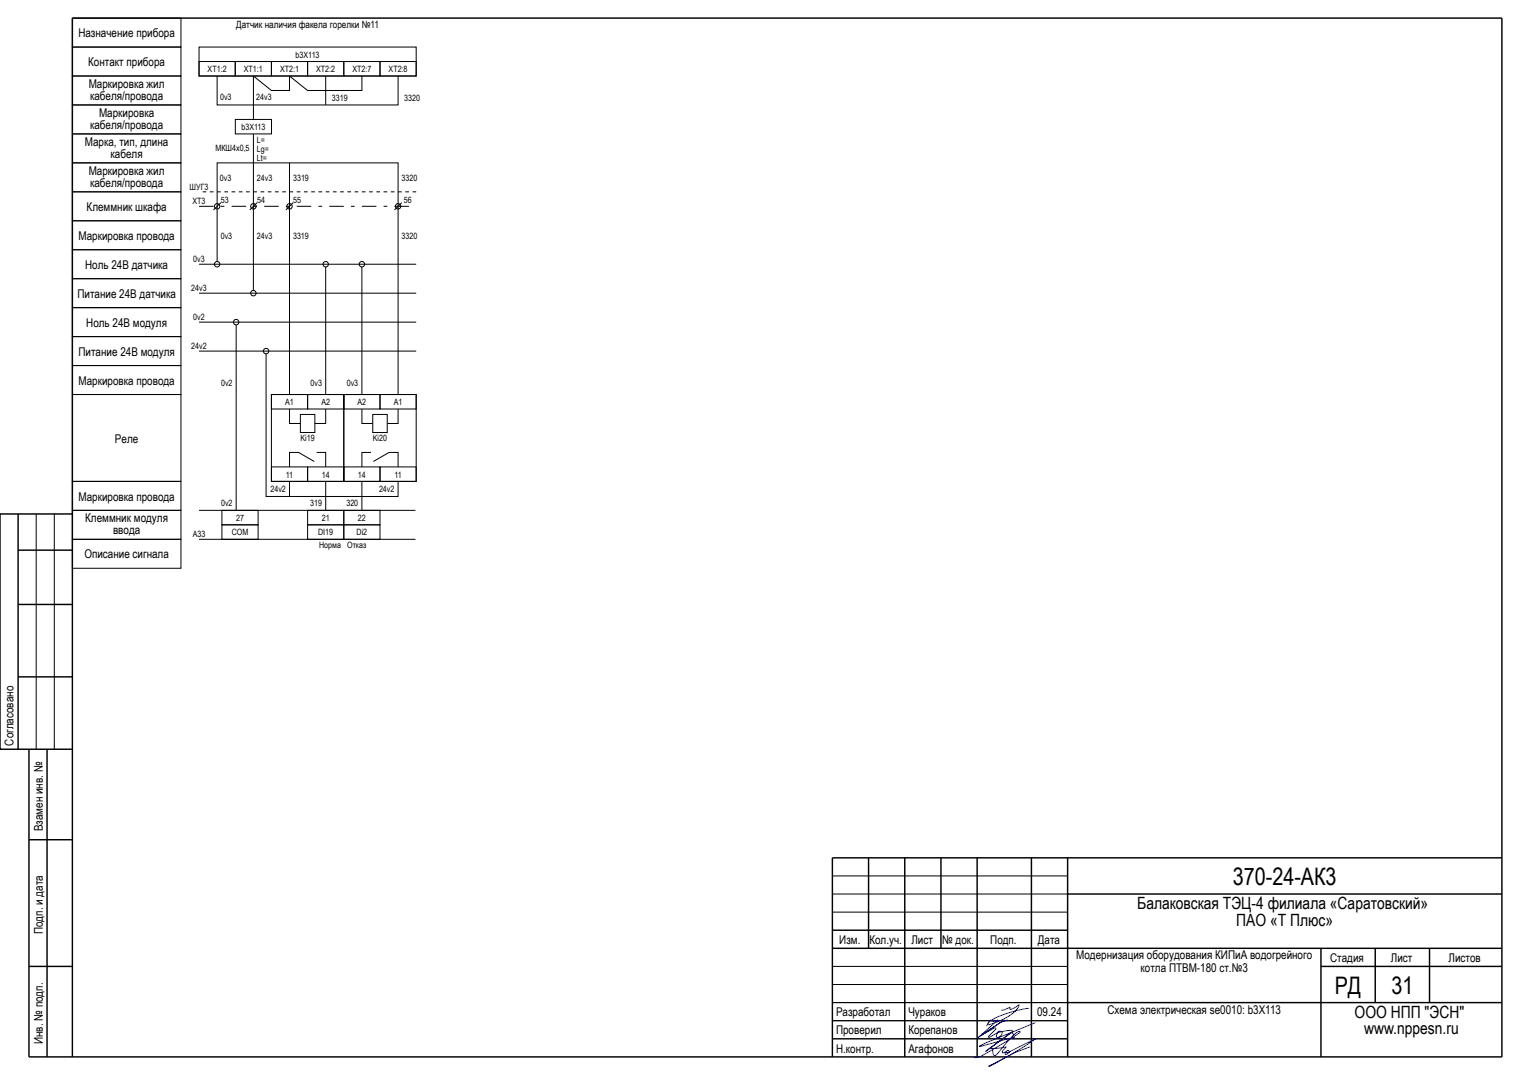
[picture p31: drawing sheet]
<svg xmlns="http://www.w3.org/2000/svg" width="420mm" height="297mm" viewBox="0 0 420 297" stroke-linecap="round" stroke-linejoin="round" font-family="sans-serif">
<defs><g id="words">
<g font-size="6.7">
<text x="340.6" y="244.6">370-24-АК3</text>
<text x="368.8" y="274.7">РД</text>
<text x="384.5" y="274.6">31</text>
</g>
<g font-size="4.7">
<text x="314.2" y="251.1">Балаковская ТЭЦ-4 филиала «Саратовский»</text>
<text x="341.6" y="255.8">ПАО «Т Плюс»</text>
<text x="374.3" y="281.1">ООО НПП &quot;ЭСН&quot;</text>
<text x="376.9" y="285.8">www.nppesn.ru</text>
</g>
<g font-size="3.3">
<text x="21.7" y="10.2">Назначение прибора</text>
<text x="24.4" y="18.2">Контакт прибора</text>
<text x="24.5" y="24.2">Маркировка жил</text>
<text x="24.9" y="27.6">кабеля/провода</text>
<text x="24.9" y="35.6">кабеля/провода</text>
<text x="27.4" y="32.2">Маркировка</text>
<text x="23.5" y="40.2">Марка, тип, длина</text>
<text x="30.6" y="43.6">кабеля</text>
<text x="24.5" y="48.2">Маркировка жил</text>
<text x="24.9" y="51.6">кабеля/провода</text>
<text x="23.9" y="58.3">Клеммник шкафа</text>
<text x="21.7" y="66.3">Маркировка провода</text>
<text x="23.5" y="74.3">Ноль 24В датчика</text>
<text x="21.4" y="82.3">Питание 24В датчика</text>
<text x="23.8" y="90.3">Ноль 24В модуля</text>
<text x="21.7" y="98.3">Питание 24В модуля</text>
<text x="21.7" y="106.3">Маркировка провода</text>
<text x="31.8" y="122.3">Реле</text>
<text x="21.7" y="138.3">Маркировка провода</text>
<text x="23.6" y="144.2">Клеммник модуля</text>
<text x="31.2" y="147.6">ввода</text>
<text x="23.3" y="154.3">Описание сигнала</text>
<text x="3.8" y="206" transform="rotate(-90 3.8 206)">Согласовано</text>
<text x="11.8" y="229.7" transform="rotate(-90 11.8 229.7)">Взамен инв. №</text>
<text x="11.8" y="258.1" transform="rotate(-90 11.8 258.1)">Подп. и дата</text>
<text x="231.9" y="260.8">Изм.</text>
<text x="240.2" y="260.8">Кол.уч.</text>
<text x="251.8" y="260.8">Лист</text>
<text x="260.4" y="260.8">№ док.</text>
<text x="273.6" y="260.8">Подп.</text>
<text x="286.8" y="260.8">Дата</text>
<text x="297.4" y="265.1">Модернизация оборудования КИПиА водогрейного</text>
<text x="315.2" y="268.4">котла ПТВМ-180 ст.№3</text>
<text x="367.5" y="265.8">Стадия</text>
<text x="384.3" y="265.8">Лист</text>
<text x="400.3" y="265.8">Листов</text>
<text x="231" y="280.7">Разработал</text>
<text x="251" y="280.8">Чураков</text>
<text x="286.6" y="280.8">09.24</text>
<text x="306" y="280.1">Схема электрическая se0010: b3X113</text>
<text x="231" y="285.8">Проверил</text>
<text x="251" y="285.8">Корепанов</text>
<text x="11.8" y="288.5" transform="rotate(-90 11.8 288.5)">Инв. № подп.</text>
<text x="231" y="290.8">Н.контр.</text>
<text x="251" y="290.8">Агафонов</text>
</g>
<text font-size="2.8" x="65.2" y="7.8">Датчик наличия факела горелки №11</text>
<g font-size="2.4">
<text x="81.7" y="15.9">b3X113</text>
<text x="57.4" y="19.9">XT1:2</text>
<text x="67.4" y="19.9">XT1:1</text>
<text x="77.4" y="19.9">XT2:1</text>
<text x="87.4" y="19.9">XT2:2</text>
<text x="97.4" y="19.9">XT2:7</text>
<text x="107.4" y="19.9">XT2:8</text>
<text x="60.8" y="27.7">0v3</text>
<text x="70.8" y="27.7">24v3</text>
<text x="91.7" y="27.9">3319</text>
<text x="111.7" y="27.9">3320</text>
<text x="66.7" y="35.9">b3X113</text>
<text x="59.6" y="41.8">МКШ4х0,5</text>
<text x="71" y="39.4">L=</text>
<text x="71" y="41.9">Lg=</text>
<text x="71" y="44.6">Lt=</text>
<text x="52.4" y="52.4">ШУГ3</text>
<text x="60.8" y="49.9">0v3</text>
<text x="71" y="49.9">24v3</text>
<text x="81" y="49.9">3319</text>
<text x="110.9" y="49.9">3320</text>
<text x="53.2" y="56.5">XT3</text>
<text x="61" y="55.9">53</text>
<text x="71" y="55.9">54</text>
<text x="81" y="55.9">55</text>
<text x="111.6" y="56">56</text>
<text x="61" y="65.9">0v3</text>
<text x="71" y="65.9">24v3</text>
<text x="81" y="65.9">3319</text>
<text x="111" y="65.9">3320</text>
<text x="53.4" y="72.5">0v3</text>
<text x="52.9" y="80.5">24v3</text>
<text x="53.4" y="88.5">0v2</text>
<text x="52.9" y="96.5">24v2</text>
<text x="61.1" y="106.5">0v2</text>
<text x="85.8" y="106.5">0v3</text>
<text x="95.8" y="106.5">0v3</text>
<text x="78.8" y="111.9">A1</text>
<text x="88.8" y="111.9">A2</text>
<text x="98.8" y="111.9">A2</text>
<text x="108.8" y="111.9">A1</text>
<text x="83" y="121.9">Ki19</text>
<text x="103" y="121.9">Ki20</text>
<text x="79" y="131.9">11</text>
<text x="88.9" y="131.9">14</text>
<text x="98.9" y="131.9">14</text>
<text x="109" y="131.9">11</text>
<text x="74.7" y="135.9">24v2</text>
<text x="104.7" y="135.9">24v2</text>
<text x="61.1" y="139.9">0v2</text>
<text x="65.2" y="143.9">27</text>
<text x="85.7" y="139.9">319</text>
<text x="88.9" y="143.9">21</text>
<text x="95.7" y="139.9">320</text>
<text x="98.9" y="143.9">22</text>
<text x="53.2" y="148.5">A33</text>
<text x="64" y="147.9">COM</text>
<text x="87.9" y="147.9">DI19</text>
<text x="98.5" y="147.9">Di2</text>
<text x="88.2" y="151.4">Норма</text>
<text x="95.9" y="151.4">Отказ</text>
</g>
</g></defs>
<g fill="#000" stroke="#000" stroke-width=".28">
<path d="M70 21v12zM90 21v8zM59 58l2-2zM69 58l2-2zM79 58l2-2zM80 45v64zM109 58l2-2zM55 73h60zM55 81h60zM55 97h60zM55 89h60zM65.3 89.8v51.2z"/>
<path d="M90 73.8v35.2zM100 73.8v35.2zM80 133v4.2zM90 133v8zM100 133v8zM55 141h59.8zM55 149h59.8zM10 142v65zM15 142v65zM230 252h65zM230 247h65zM230 242h65z"/>
<path d="M230 277h65zM230 272h65zM230 267h65zM230 287h65zM230 282h65z"/>
</g>
<g fill="#000" stroke="#000" stroke-width=".4">
<path d="M20 5h395zM5 152h15zM5 167h15zM5 187h15zM5 142v65zM8 207v85zM13 207v85zM8 232h12zM230 237h185zM230 257h65zM295 247h120zM8 267h12z"/>
<path d="M230 262h185zM240 237v25zM260 237v25zM295 277h120zM365 267h50zM380 262v15zM395 262v15zM8 292h407zM20 5v287zM230 237v55zM250 237v55zM270 237v55z"/>
<path d="M285 237v55zM295 237v55zM365 262v30zM415 5v287z"/>
</g>
<path d="M20 142h-20v65h20" fill="none" stroke="#000" stroke-width=".4"/>
<path d="M284.2 278.7a25 25 0 0 0-8.5 2.2l-2.4 1.4-.4 .8a12.6 12.6 0 0 0 8.6-5.2v-.3l-2.1 1.3a.32 .32 0 0 1-.4-.2 .32 .32 0 0 1 .1-.4l-1.5 .7-1 .1M284.6 289.2a74 74 0 0 0-11.4 5.4l1.9-.9 4.7-2.6 6.4-4.1-7.9 3.8a.34 .34 0 0 1-.1-.4 .34 .34 0 0 1 .5-.1 .34 .34 0 0 1 .1 .4 .74 .74 0 0 1-1.1 .5l.3-.6-.8 .3a.52 .52 0 0 1-.3-.6 .52 .52 0 0 1 .5-.4l.6-.6h-.1a9 9 0 0 1-4.2 .2l.1-.2a1.23 1.23 0 0 1 .6 1.6 .57 .57 0 0 0 .2 .7 .57 .57 0 0 0 .8-.2l1.4-1.7a16 16 0 0 1 4.8-4.7h.2l.1 .2-1.9 1.3-6.8 4.1a6.1 6.1 0 0 1-3.9 1.6v-.4M286.1 282.5l-13.4 5.5-2.1 1.1 9.5-2.5a.23 .23 0 0 1 .2 .2 .23 .23 0 0 1-.2 .2h-.3l-.1-.4 .3-.5a.47 .47 0 0 0-.1-.6 .47 .47 0 0 0-.6-.1l-7 5.1 7.5-5.6-.6-.3-3.4 .6a.62 .62 0 0 1 1-.1 .62 .62 0 0 1-.2 1l-.8 .6a.48 .48 0 0 1-.5-.3 .48 .48 0 0 1 .1-.6l.2-.5-2.2 1.3-.3-.1 2.1-2.3a.56 .56 0 0 0-.9 .1l-3.2 1.8 5.3-3.6 2-.6-2 .6-6.4 4.4 5.7-5.1a1.72 1.72 0 0 1-2 .1l-1.1 1.6" fill="none" stroke="#00f" stroke-width=".28"/>
<g fill="none" stroke="#000" stroke-width=".28">
<path d="M20 13h30v8h-30zM20 5h30v8h-30zM55 13h60v8h-60zM55 17h10v4h-10zM65 17h10v4h-10zM75 17h10v4h-10zM85 17h10v4h-10zM95 17h10v4h-10zM105 17h10v4h-10zM20 37h30v8h-30zM20 29h30v8h-30zM20 21h30v8h-30z"/>
<path d="M60 21v8h50v-8M65 33h10v4h-10zM70 37v43.3M70 21l5 4h5v-4l5 4h15v-4M20 53h30v8h-30zM20 45h30v8h-30zM20 61h30v8h-30zM20 69h30v8h-30zM20 77h30v8h-30zM60 72.3v-27.3h50v64M20 85h30v8h-30zM20 93h30v8h-30z"/>
<path d="M73.5 97.8v39.4h36.5v-4.2M20 109h30v24h-30zM20 101h30v8h-30zM75 109h20v24h-20zM75 109h10v4h-10zM80 113v4h3M83 114.5h4v5h-4zM85 109h10v4h-10zM90 113v4h-3M95 109h20v24h-20zM95 109h10v4h-10zM100 113v4h3"/>
<path d="M103 114.5h4v5h-4zM105 109h10v4h-10zM110 113v4h-3M20 133h30v8h-30zM75 129h10v4h-10zM85 129h10v4h-10zM86.8 127.5l-4.3-2.5h-2.5v4M87.5 125h2.5v4M95 129h10v4h-10zM102.5 125h-2.5v4M103.2 127.5l4.3-2.5h2.5v4M105 129h10v4h-10z"/>
<path d="M20 141h30v8h-30zM20 149h30v8h-30zM61.3 141h10v4h-10zM61.3 145h10v4h-10zM85 141h10v4h-10zM85 145h10v4h-10zM95 141h10v4h-10zM95 145h10v4h-10z"/>
<circle cx="60" cy="57" r=".75"/>
<circle cx="70" cy="57" r=".75"/>
<circle cx="80" cy="57" r=".75"/>
<circle cx="110" cy="57" r=".75"/>
<circle cx="60" cy="73" r=".75"/>
<circle cx="90" cy="73" r=".75"/>
<circle cx="100" cy="73" r=".75"/>
<circle cx="65.3" cy="89" r=".75"/>
<circle cx="70" cy="81" r=".75"/>
<circle cx="73.5" cy="97" r=".75"/>
</g>
<path d="M55 57h60z" fill="#000" stroke="#000" stroke-width=".28" stroke-dasharray="4 2 1 2" stroke-linecap="butt"/>
<path d="M55 53h60z" fill="#000" stroke="#000" stroke-width=".28" stroke-dasharray="1 1" stroke-linecap="butt"/>
<use href="#words"/>
</svg>
